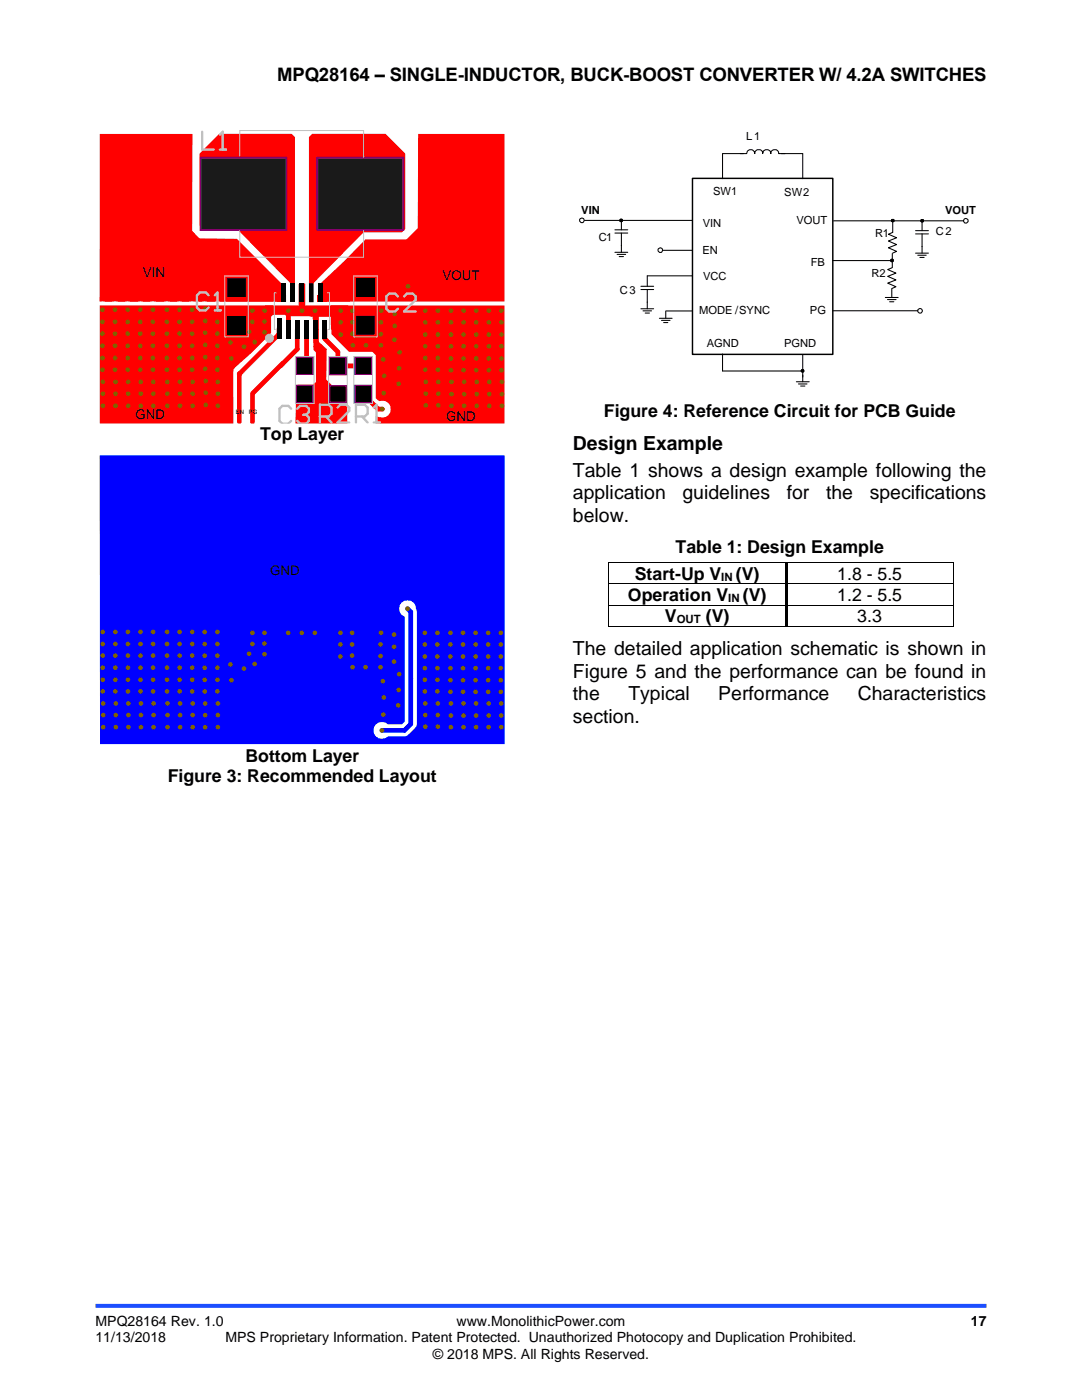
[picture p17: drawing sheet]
<svg xmlns="http://www.w3.org/2000/svg" width="216mm" height="279mm" viewBox="0 0 216 279" stroke-linecap="round" stroke-linejoin="round" font-family="sans-serif">
<defs><g id="words">
<g font-size="3.9">
<text x="114.3" y="89.7">Design Example</text>
<text x="114.3" y="95.2">Table 1 shows a design example following the</text>
<text x="114.3" y="99.7">application</text>
<text x="136.2" y="99.7">guidelines</text>
<text x="157" y="99.7">for</text>
<text x="164.8" y="99.7">the</text>
<text x="173.5" y="99.7">specifications</text>
<text x="114.3" y="104.1">below.</text>
<text x="114.3" y="130.8">The detailed application schematic is shown in</text>
<text x="114.3" y="135.3">Figure 5 and the performance can be found in</text>
<text x="114.3" y="139.7">the</text>
<text x="125.4" y="139.7">Typical</text>
<text x="143.3" y="139.7">Performance</text>
<text x="171.2" y="139.7">Characteristics</text>
<text x="114.3" y="144.2">section.</text>
</g>
<text font-size="3.7" x="55.3" y="16.2">MPQ28164 – SINGLE-INDUCTOR, BUCK-BOOST CONVERTER W/ 4.2A SWITCHES</text>
<g font-size="3.5">
<text x="120.5" y="83.2">Figure 4: Reference Circuit for PCB Guide</text>
<text x="51.9" y="87.8">Top Layer</text>
<text x="134.8" y="110.4">Table 1: Design Example</text>
<text x="125.3" y="119.9">Operation V</text>
<text x="126.7" y="115.7">Start-Up V</text>
<text x="146.8" y="115.7">(V)</text>
<text x="148.2" y="119.9">(V)</text>
<text x="167.1" y="115.7">1.8 - 5.5</text>
<text x="167.1" y="119.9">1.2 - 5.5</text>
<text x="132.7" y="124.1">V</text>
<text x="140.8" y="124.1">(V)</text>
<text x="171.1" y="124.1">3.3</text>
<text x="49" y="152.1">Bottom Layer</text>
<text x="33.5" y="156.1">Figure 3: Recommended Layout</text>
</g>
<g font-size="2.8">
<text x="19" y="264.7">MPQ28164 Rev. 1.0</text>
<text x="19" y="267.9">11/13/2018</text>
<text x="45" y="267.9">MPS Proprietary Information. Patent Protected. Unauthorized Photocopy and Duplication Prohibited.</text>
<text x="91.1" y="264.7">www.MonolithicPower.com</text>
<text x="193.7" y="264.7">17</text>
<text x="86.4" y="271.2">© 2018 MPS. All Rights Reserved.</text>
</g>
<g font-size="2.7">
<text x="28.5" y="55.3">VIN</text>
<text x="88.3" y="55.9">VOUT</text>
<text x="27" y="83.7">GND</text>
<text x="89" y="84">GND</text>
</g>
<text font-size="2.6" x="53.9" y="114.9">GND</text>
<g font-size="2.3">
<text x="143.9" y="115.9">IN</text>
<text x="135" y="124.3">OUT</text>
<text x="145.3" y="120.1">IN</text>
</g>
<g font-size="2.2">
<text x="148.9" y="28">L1</text>
<text x="142.3" y="38.9">SW1</text>
<text x="156.5" y="39.1">SW2</text>
<text x="116" y="42.7">VIN</text>
<text x="140.2" y="45.3">VIN</text>
<text x="158.9" y="44.7">VOUT</text>
<text x="174.6" y="47.3">R1</text>
<text x="186.7" y="47">C2</text>
<text x="188.6" y="42.7">VOUT</text>
<text x="119.5" y="48">C1</text>
<text x="140.2" y="50.6">EN</text>
<text x="161.8" y="53.1">FB</text>
<text x="123.7" y="58.8">C3</text>
<text x="140.3" y="55.9">VCC</text>
<text x="173.9" y="55.2">R2</text>
<text x="139.5" y="62.7">MODE /SYNC</text>
<text x="161.6" y="62.7">PG</text>
<text x="141" y="69.2">AGND</text>
<text x="156.5" y="69.2">PGND</text>
</g>
<g font-size="1.2">
<text x="47" y="82.6">E</text>
<text x="47.8" y="82.6">N</text>
<text x="49.7" y="82.6">P</text>
<text x="50.5" y="82.6">G</text>
</g>
</g></defs>
<path d="M19 260.6h177.8" fill="none" stroke="#1c4eff" stroke-width=".79" stroke-linecap="butt"/>
<path d="M19.9 61h34.6v1.8l-.4 .4v3.3l-4 4-3.5 3.2v10.9h28.4v-1.5a2.12 2.12 0 0 0 2.9-.8 1.72 1.72 0 0 0-.4-1.9 1.72 1.72 0 0 0-1.9-.3l-.6-.6v-8.6l-.7-.7h-4.6l-3.6-3.5-.1-5.7h34.7v23.6h-80.8z" fill-rule="evenodd" fill="#f00"/>
<path d="M45.3 63h3.8v3.8h-3.8z" fill-rule="evenodd" fill="#000"/>
<path d="M63 62.2v3.5" fill="none" stroke="#f00" stroke-width=".93"/>
<path d="M53 61h6.6v-4.2l.2-.2h1l.1 4.4h8.7v3l-.9 .8h-2.7v-1.6h-2.4v5.2l-.1 .1h-.9v-4.6l-.2-.2v-.5l-5.2-.1-.3-.3h-4.3v-1.5z" fill-rule="evenodd" fill="#f00"/>
<path d="M56.4 72.5l-6 6" fill="none" stroke="#f00" stroke-width=".93"/>
<g fill="#f00">
<path d="M62.6 62.6l.4-.4 .5 .4 .1 5.8h.2l1.4 1.3-.1 6.1 1.2 1.2h2.4l.6 .5v7.1h-10.3v-7.4l.4-.4h3l.6-.6v-5.9l-.4-.4z" fill-rule="evenodd"/>
<path d="M62.3 26.7h14.6l4 3.9v15.1l-.7 .7h-7.6l-9.8 9.9-.7 .9-.5-.5v-29.3z" fill-rule="evenodd"/>
<path d="M43.7 26.7h14.5l.6 .7v29.4l-.6 .4-.4-.8-10.3-10.5-6.6 .2-1.1-1v-14.5z" fill-rule="evenodd"/>
<path d="M83.4 26.7h17.3v33.5h-37.2v-3.2l5.2-4.9 4.2-4.3h8.2l2.3-2.3z" fill-rule="evenodd"/>
<path d="M19.9 26.7h18.5l-.1 19.4 1.5 1.5 7.5 .1 9.1 9.1v2.9l-.2 .2v.3h-36.3z" fill-rule="evenodd"/>
</g>
<g fill="#816200">
<circle cx="78.7" cy="67.8" r=".47"/>
<circle cx="76" cy="68.9" r=".47"/>
<circle cx="73" cy="68.9" r=".47"/>
<circle cx="48.7" cy="69.2" r=".47"/>
<circle cx="50.8" cy="68.3" r=".47"/>
<circle cx="30.5" cy="61.8" r=".47"/>
<circle cx="30.5" cy="66.6" r=".47"/>
<circle cx="30.5" cy="64.2" r=".47"/>
<circle cx="28" cy="61.8" r=".47"/>
<circle cx="28" cy="66.6" r=".47"/>
<circle cx="28" cy="64.2" r=".47"/>
<circle cx="25.5" cy="61.8" r=".47"/>
<circle cx="25.5" cy="66.6" r=".47"/>
<circle cx="25.5" cy="64.2" r=".47"/>
<circle cx="23" cy="61.8" r=".47"/>
<circle cx="23" cy="66.6" r=".47"/>
<circle cx="23" cy="64.2" r=".47"/>
<circle cx="20.4" cy="61.8" r=".47"/>
<circle cx="20.4" cy="66.6" r=".47"/>
<circle cx="20.4" cy="64.2" r=".47"/>
<circle cx="20.4" cy="71.4" r=".47"/>
<circle cx="20.4" cy="73.8" r=".47"/>
<circle cx="20.4" cy="69" r=".47"/>
<circle cx="23" cy="71.4" r=".47"/>
<circle cx="23" cy="73.8" r=".47"/>
<circle cx="23" cy="69" r=".47"/>
<circle cx="25.5" cy="71.4" r=".47"/>
<circle cx="25.5" cy="73.8" r=".47"/>
<circle cx="25.5" cy="69" r=".47"/>
<circle cx="28" cy="71.4" r=".47"/>
<circle cx="28" cy="73.8" r=".47"/>
<circle cx="28" cy="69" r=".47"/>
<circle cx="30.5" cy="71.4" r=".47"/>
<circle cx="30.5" cy="73.8" r=".47"/>
<circle cx="30.5" cy="69" r=".47"/>
<circle cx="20.5" cy="78.6" r=".47"/>
<circle cx="20.5" cy="81" r=".47"/>
<circle cx="20.5" cy="76.2" r=".47"/>
<circle cx="23" cy="78.6" r=".47"/>
<circle cx="23" cy="81" r=".47"/>
<circle cx="23" cy="76.2" r=".47"/>
<circle cx="25.6" cy="78.6" r=".47"/>
<circle cx="25.6" cy="81" r=".47"/>
<circle cx="25.6" cy="76.2" r=".47"/>
<circle cx="28.1" cy="78.6" r=".47"/>
<circle cx="28.1" cy="81" r=".47"/>
<circle cx="28.1" cy="76.2" r=".47"/>
<circle cx="30.6" cy="78.6" r=".47"/>
<circle cx="30.6" cy="81" r=".47"/>
<circle cx="30.6" cy="76.2" r=".47"/>
<circle cx="81.4" cy="57.1" r=".47"/>
<circle cx="68" cy="62" r=".47"/>
<circle cx="68" cy="66.8" r=".47"/>
<circle cx="68" cy="64.3" r=".47"/>
<circle cx="70.3" cy="64.3" r=".47"/>
<circle cx="70.3" cy="66.6" r=".47"/>
<circle cx="70.3" cy="62" r=".47"/>
<circle cx="100.1" cy="62" r=".47"/>
<circle cx="100.1" cy="66.8" r=".47"/>
<circle cx="100.1" cy="64.3" r=".47"/>
<circle cx="97.5" cy="62" r=".47"/>
<circle cx="97.5" cy="66.8" r=".47"/>
<circle cx="97.5" cy="64.3" r=".47"/>
<circle cx="95" cy="62" r=".47"/>
<circle cx="95" cy="66.8" r=".47"/>
<circle cx="95" cy="64.3" r=".47"/>
<circle cx="92.5" cy="62" r=".47"/>
<circle cx="92.5" cy="66.8" r=".47"/>
<circle cx="92.5" cy="64.3" r=".47"/>
<circle cx="90" cy="62" r=".47"/>
<circle cx="90" cy="66.8" r=".47"/>
<circle cx="90" cy="64.3" r=".47"/>
<circle cx="90" cy="71.5" r=".47"/>
<circle cx="90" cy="73.9" r=".47"/>
<circle cx="90" cy="69.1" r=".47"/>
<circle cx="92.5" cy="71.5" r=".47"/>
<circle cx="92.5" cy="73.9" r=".47"/>
<circle cx="92.5" cy="69.1" r=".47"/>
<circle cx="95" cy="71.5" r=".47"/>
<circle cx="95" cy="73.9" r=".47"/>
<circle cx="95" cy="69.1" r=".47"/>
<circle cx="97.5" cy="71.5" r=".47"/>
<circle cx="97.5" cy="73.9" r=".47"/>
<circle cx="97.5" cy="69.1" r=".47"/>
<circle cx="100.1" cy="71.5" r=".47"/>
<circle cx="100.1" cy="73.9" r=".47"/>
<circle cx="100.1" cy="69.1" r=".47"/>
<circle cx="90.1" cy="78.7" r=".47"/>
<circle cx="90.1" cy="81" r=".47"/>
<circle cx="90.1" cy="76.2" r=".47"/>
<circle cx="92.6" cy="78.7" r=".47"/>
<circle cx="92.6" cy="81" r=".47"/>
<circle cx="92.6" cy="76.2" r=".47"/>
<circle cx="95.1" cy="78.7" r=".47"/>
<circle cx="95.1" cy="81" r=".47"/>
<circle cx="95.1" cy="76.2" r=".47"/>
<circle cx="97.6" cy="78.7" r=".47"/>
<circle cx="97.6" cy="81" r=".47"/>
<circle cx="97.6" cy="76.2" r=".47"/>
<circle cx="100.1" cy="78.7" r=".47"/>
<circle cx="100.1" cy="81" r=".47"/>
<circle cx="100.1" cy="76.2" r=".47"/>
<circle cx="87.4" cy="62" r=".47"/>
<circle cx="87.4" cy="66.8" r=".47"/>
<circle cx="87.4" cy="64.3" r=".47"/>
<circle cx="84.9" cy="62" r=".47"/>
<circle cx="84.9" cy="66.8" r=".47"/>
<circle cx="84.9" cy="64.3" r=".47"/>
<circle cx="70.4" cy="68.9" r=".47"/>
<circle cx="84.9" cy="71.4" r=".47"/>
<circle cx="84.9" cy="73.8" r=".47"/>
<circle cx="84.9" cy="69.1" r=".47"/>
<circle cx="87.4" cy="71.4" r=".47"/>
<circle cx="87.4" cy="73.8" r=".47"/>
<circle cx="87.4" cy="69.1" r=".47"/>
<circle cx="85" cy="78.6" r=".47"/>
<circle cx="85" cy="80.9" r=".47"/>
<circle cx="85" cy="76.2" r=".47"/>
<circle cx="87.5" cy="78.6" r=".47"/>
<circle cx="87.5" cy="80.9" r=".47"/>
<circle cx="87.5" cy="76.2" r=".47"/>
<circle cx="43.5" cy="76.2" r=".47"/>
<circle cx="43.5" cy="81" r=".47"/>
<circle cx="43.5" cy="78.6" r=".47"/>
<circle cx="38.4" cy="76.2" r=".47"/>
<circle cx="38.4" cy="81" r=".47"/>
<circle cx="38.4" cy="78.6" r=".47"/>
<circle cx="35.9" cy="76.2" r=".47"/>
<circle cx="35.9" cy="81" r=".47"/>
<circle cx="35.9" cy="78.6" r=".47"/>
<circle cx="33.4" cy="76.2" r=".47"/>
<circle cx="33.4" cy="81" r=".47"/>
<circle cx="33.4" cy="78.6" r=".47"/>
<circle cx="43.4" cy="69" r=".47"/>
<circle cx="43.4" cy="73.8" r=".47"/>
<circle cx="43.4" cy="71.4" r=".47"/>
<circle cx="38.3" cy="69" r=".47"/>
<circle cx="38.3" cy="73.8" r=".47"/>
<circle cx="38.3" cy="71.4" r=".47"/>
<circle cx="35.8" cy="69" r=".47"/>
<circle cx="35.8" cy="73.8" r=".47"/>
<circle cx="35.8" cy="71.4" r=".47"/>
<circle cx="33.3" cy="69" r=".47"/>
<circle cx="33.3" cy="73.8" r=".47"/>
<circle cx="33.3" cy="71.4" r=".47"/>
<circle cx="33.3" cy="64.2" r=".47"/>
<circle cx="33.3" cy="66.6" r=".47"/>
<circle cx="33.3" cy="61.8" r=".47"/>
<circle cx="35.8" cy="64.2" r=".47"/>
<circle cx="35.8" cy="66.6" r=".47"/>
<circle cx="35.8" cy="61.8" r=".47"/>
<circle cx="38.3" cy="64.2" r=".47"/>
<circle cx="38.3" cy="66.6" r=".47"/>
<circle cx="38.3" cy="61.8" r=".47"/>
<circle cx="43.4" cy="64.2" r=".47"/>
<circle cx="43.4" cy="66.6" r=".47"/>
<circle cx="43.4" cy="61.8" r=".47"/>
<circle cx="50.4" cy="64.2" r=".47"/>
<circle cx="49.7" cy="66.2" r=".47"/>
<circle cx="50.4" cy="62" r=".47"/>
<circle cx="52.8" cy="64.1" r=".47"/>
<circle cx="52.8" cy="66.3" r=".47"/>
<circle cx="76" cy="66.7" r=".47"/>
<circle cx="76" cy="64.3" r=".47"/>
<circle cx="76.1" cy="62" r=".47"/>
<circle cx="62.9" cy="62" r=".47"/>
<circle cx="60.2" cy="62" r=".47"/>
<circle cx="57.5" cy="62" r=".47"/>
<circle cx="79.7" cy="70.3" r=".47"/>
<circle cx="76.5" cy="71.7" r=".47"/>
<circle cx="76.7" cy="75" r=".47"/>
<circle cx="76.6" cy="78.5" r=".47"/>
<circle cx="79.6" cy="73.5" r=".47"/>
<circle cx="79.5" cy="76.6" r=".47"/>
<circle cx="46.2" cy="71.5" r=".47"/>
<circle cx="46" cy="68.4" r=".47"/>
</g>
<path d="M47.8 74.5v9.7M55.7 65.6v1.1l-8 8M57.5 63.1v2.2M59.3 65.7v4l-3.3 3.3M61.2 65.7v7l-.4 .3M63 65.7v3.5l1.1 1v6.5l-2 2h5.3M64.8 65.7v1.9l2.6 2.6v2.8h5.1M72.5 78.7l2.9 2.9h.9" fill="none" stroke="#f00" stroke-width=".93"/>
<path d="M58.1 81.6l-.6-.6h-1.2l-.5 .6v2.4l.5 .6h1.2l.6-.6M59.3 81.6l.6-.6h1.2l.5 .6v.6l-.5 .6M61.1 82.8l.5 .5v.7l-.5 .6h-1.2l-.6-.6M61.1 82.8h-.6" fill="none" stroke="#c0c0c0" stroke-width=".47"/>
<path d="M58.9 76.8h3.8v3.7h-3.8z" fill-rule="evenodd" fill="#800080"/>
<path d="M59.3 77.2h3v2.9h-3z" fill-rule="evenodd" fill="#000"/>
<path d="M58.9 71.2h3.8v3.7h-3.8z" fill-rule="evenodd" fill="#800080"/>
<g fill="#000">
<path d="M71.1 55.5h3.7v3.8h-3.7z" fill-rule="evenodd"/>
<path d="M59.3 71.5h3v3h-3z" fill-rule="evenodd"/>
<path d="M71.1 63h3.7v3.8h-3.7z" fill-rule="evenodd"/>
</g>
<path d="M44.9 55.1h4.6v12.1h-4.6zM70.6 55.1h4.7v12.1h-4.7zM58.9 71.2h3.8v9.3h-3.8z" fill="none" stroke="#c0c0c0" stroke-width=".2"/>
<path d="M39.9 58.4l-.6 .5v2.5l.6 .5M41.1 58.4l.5 .5M42.8 58.9l.6-.5v3.5M79.4 59.2l-.5-.6h-1.3l-.5 .6v2.4l.5 .6M80.6 59.2l.6-.6h1.2l.6 .6v.6l-2.4 2.4h2.4M44.1 61.9h-1.3M79.4 61.6l-.5 .6M71 83.1h1.8l.6-.5v-1.3l-.6-.5h-1.8v3.5M72.2 83.1l1.2 1.2M74.6 81.3l.5-.5v3.5M75.8 84.3h-1.2" fill="none" stroke="#c0c0c0" stroke-width=".47"/>
<path d="M70.6 76.8h3.7v3.7h-3.7z" fill-rule="evenodd" fill="#800080"/>
<path d="M71 77.2h3v2.9h-3z" fill-rule="evenodd" fill="#000"/>
<path d="M70.6 71.2h3.7v3.7h-3.7z" fill-rule="evenodd" fill="#800080"/>
<path d="M71 71.5h3v3h-3z" fill-rule="evenodd" fill="#000"/>
<path d="M70.6 71.2h3.7v9.3h-3.7z" fill="none" stroke="#c0c0c0" stroke-width=".2"/>
<path d="M63.8 83.1h1.8l.6-.5v-1.3l-.6-.5h-1.8v3.5M65 83.1l1.2 1.2M67.4 81.3l.5-.5h1.2l.6 .5v.7l-2.3 2.3h2.3" fill="none" stroke="#c0c0c0" stroke-width=".47"/>
<path d="M65.6 76.8h3.7v3.7h-3.7z" fill-rule="evenodd" fill="#800080"/>
<path d="M65.9 77.2h3v2.9h-3z" fill-rule="evenodd" fill="#000"/>
<path d="M65.6 71.2h3.7v3.7h-3.7z" fill-rule="evenodd" fill="#800080"/>
<path d="M65.9 71.5h3v3h-3z" fill-rule="evenodd" fill="#000"/>
<path d="M65.6 71.2h3.7v9.3h-3.7z" fill="none" stroke="#c0c0c0" stroke-width=".2"/>
<g fill="#f00">
<path d="M63.4 58.9h1.9v1.3h-1.9z" fill-rule="evenodd"/>
<path d="M55.2 58.9h1.9v1.3h-1.9z" fill-rule="evenodd"/>
</g>
<path d="M55.1 58.4h-.4v7.3h.2M65.3 58.4h.4v7.3h-.2" fill="none" stroke="#c0c0c0" stroke-width=".2"/>
<path d="M40.3 26.3v3.5h2.4M43.9 26.9l.5-.6v3.5M45.1 29.8h-1.2" fill="none" stroke="#c0c0c0" stroke-width=".47"/>
<g fill="#800080">
<path d="M39.8 31.3h17.6v14.8h-17.6z" fill-rule="evenodd"/>
<path d="M63.1 31.3h17.6v14.8h-17.6z" fill-rule="evenodd"/>
</g>
<path d="M47.8 31.1v-5h24.8v5.3M72.6 46v5.3h-24.8v-5.3" fill="none" stroke="#c0c0c0" stroke-width=".2"/>
<circle cx="53.8" cy="67.5" r=".8" fill="#c0c0c0"/>
<circle cx="53.8" cy="67.5" r=".8" fill="none" stroke="#c0c0c0" stroke-width=".2"/>
<g fill="#1a1a1a">
<path d="M40.2 31.7h16.8v14h-16.8z" fill-rule="evenodd"/>
<path d="M63.5 31.7h16.8v14h-16.8z" fill-rule="evenodd"/>
</g>
<g fill="#000">
<path d="M45.3 55.5h3.8v3.8h-3.8z" fill-rule="evenodd"/>
<path d="M55.2 63.5h.9v4.1h-.9z" fill-rule="evenodd"/>
<path d="M56.1 56.6h1v3.7h-1z" fill-rule="evenodd"/>
<path d="M57.1 63.9h.9v3.7h-.9z" fill-rule="evenodd"/>
<path d="M57.9 56.6h.9v3.7h-.9z" fill-rule="evenodd"/>
<path d="M58.8 63.9h1v3.7h-1z" fill-rule="evenodd"/>
<path d="M59.8 56.6h.9v3.7h-.9z" fill-rule="evenodd"/>
<path d="M60.7 63.9h.9v3.7h-.9z" fill-rule="evenodd"/>
<path d="M61.6 56.6h1v3.7h-1z" fill-rule="evenodd"/>
<path d="M62.6 63.9h.9v3.7h-.9z" fill-rule="evenodd"/>
<path d="M63.5 56.6h.9v3.7h-.9z" fill-rule="evenodd"/>
<path d="M64.4 63.9h.9v3.7h-.9z" fill-rule="evenodd"/>
</g>
<path d="M41.1 58.4h-1.3" fill="none" stroke="#c0c0c0" stroke-width=".47"/>
<path d="M50.4 78.9v5.3" fill="none" stroke="#f00" stroke-width=".93"/>
<g fill="#816200">
<circle cx="76.3" cy="81.6" r=".47"/>
<circle cx="52.8" cy="62" r=".47"/>
<circle cx="78.8" cy="65" r=".47"/>
<circle cx="78.8" cy="62.6" r=".47"/>
</g>
<path d="M78.9 62.2h-1.3" fill="none" stroke="#c0c0c0" stroke-width=".47"/>
<g fill="#816200">
<circle cx="41" cy="76" r=".47"/>
<circle cx="41" cy="80.8" r=".47"/>
<circle cx="41" cy="78.4" r=".47"/>
<circle cx="40.9" cy="68.8" r=".47"/>
<circle cx="40.9" cy="73.6" r=".47"/>
<circle cx="40.9" cy="71.3" r=".47"/>
<circle cx="40.9" cy="64.1" r=".47"/>
<circle cx="40.9" cy="66.4" r=".47"/>
<circle cx="40.9" cy="61.6" r=".47"/>
</g>
<path d="M41.6 61.4l-.5 .5h-1.2" fill="none" stroke="#c0c0c0" stroke-width=".47"/>
<path d="M19.9 90.9h80.8v57.6h-80.7zM80.1 120.3a1.66 1.66 0 0 0 .7 2.8v20.9l-.6 .6h-2.8a1.69 1.69 0 0 0-2.4 0 1.69 1.69 0 0 0 0 2.4 1.69 1.69 0 0 0 2.4 0h3.3a4.1 4.1 0 0 0 2.4-2.1v-23.2a1.77 1.77 0 0 0-1-1.7 1.77 1.77 0 0 0-2 .3z" fill-rule="evenodd" fill="#00f"/>
<g fill="#816200">
<circle cx="78.6" cy="132" r=".46"/>
<circle cx="75.9" cy="133.2" r=".46"/>
<circle cx="73" cy="133.2" r=".46"/>
<circle cx="48.7" cy="133.4" r=".46"/>
<circle cx="50.8" cy="132.5" r=".46"/>
<circle cx="30.5" cy="126.1" r=".46"/>
<circle cx="30.5" cy="130.8" r=".46"/>
<circle cx="30.5" cy="128.5" r=".46"/>
<circle cx="28" cy="126.1" r=".46"/>
<circle cx="28" cy="130.8" r=".46"/>
<circle cx="28" cy="128.5" r=".46"/>
<circle cx="25.5" cy="126.1" r=".46"/>
<circle cx="25.5" cy="130.8" r=".46"/>
<circle cx="25.5" cy="128.5" r=".46"/>
<circle cx="23" cy="126.1" r=".46"/>
<circle cx="23" cy="130.8" r=".46"/>
<circle cx="23" cy="128.5" r=".46"/>
<circle cx="20.5" cy="126.1" r=".46"/>
<circle cx="20.5" cy="130.8" r=".46"/>
<circle cx="20.5" cy="128.5" r=".46"/>
<circle cx="20.5" cy="135.7" r=".46"/>
<circle cx="20.5" cy="138" r=".46"/>
<circle cx="20.5" cy="133.3" r=".46"/>
<circle cx="23" cy="135.7" r=".46"/>
<circle cx="23" cy="138" r=".46"/>
<circle cx="23" cy="133.3" r=".46"/>
<circle cx="25.5" cy="135.7" r=".46"/>
<circle cx="25.5" cy="138" r=".46"/>
<circle cx="25.5" cy="133.3" r=".46"/>
<circle cx="28" cy="135.7" r=".46"/>
<circle cx="28" cy="138" r=".46"/>
<circle cx="28" cy="133.3" r=".46"/>
<circle cx="30.5" cy="135.7" r=".46"/>
<circle cx="30.5" cy="138" r=".46"/>
<circle cx="30.5" cy="133.3" r=".46"/>
<circle cx="20.6" cy="142.7" r=".46"/>
<circle cx="20.6" cy="145.1" r=".46"/>
<circle cx="20.6" cy="140.4" r=".46"/>
<circle cx="23.1" cy="142.7" r=".46"/>
<circle cx="23.1" cy="145.1" r=".46"/>
<circle cx="23.1" cy="140.4" r=".46"/>
<circle cx="25.6" cy="142.7" r=".46"/>
<circle cx="25.6" cy="145.1" r=".46"/>
<circle cx="25.6" cy="140.4" r=".46"/>
<circle cx="28.1" cy="142.7" r=".46"/>
<circle cx="28.1" cy="145.1" r=".46"/>
<circle cx="28.1" cy="140.4" r=".46"/>
<circle cx="30.6" cy="142.7" r=".46"/>
<circle cx="30.6" cy="145.1" r=".46"/>
<circle cx="30.6" cy="140.4" r=".46"/>
<circle cx="67.9" cy="126.3" r=".46"/>
<circle cx="67.9" cy="131" r=".46"/>
<circle cx="67.9" cy="128.6" r=".46"/>
<circle cx="70.3" cy="128.6" r=".46"/>
<circle cx="70.3" cy="130.8" r=".46"/>
<circle cx="70.3" cy="126.3" r=".46"/>
<circle cx="99.9" cy="126.3" r=".46"/>
<circle cx="99.9" cy="131" r=".46"/>
<circle cx="99.9" cy="128.6" r=".46"/>
<circle cx="97.4" cy="126.3" r=".46"/>
<circle cx="97.4" cy="131" r=".46"/>
<circle cx="97.4" cy="128.6" r=".46"/>
<circle cx="94.9" cy="126.3" r=".46"/>
<circle cx="94.9" cy="131" r=".46"/>
<circle cx="94.9" cy="128.6" r=".46"/>
<circle cx="92.4" cy="126.3" r=".46"/>
<circle cx="92.4" cy="131" r=".46"/>
<circle cx="92.4" cy="128.6" r=".46"/>
<circle cx="89.9" cy="126.3" r=".46"/>
<circle cx="89.9" cy="131" r=".46"/>
<circle cx="89.9" cy="128.6" r=".46"/>
<circle cx="89.9" cy="135.8" r=".46"/>
<circle cx="89.9" cy="138.1" r=".46"/>
<circle cx="89.9" cy="133.3" r=".46"/>
<circle cx="92.4" cy="135.8" r=".46"/>
<circle cx="92.4" cy="138.1" r=".46"/>
<circle cx="92.4" cy="133.3" r=".46"/>
<circle cx="94.9" cy="135.8" r=".46"/>
<circle cx="94.9" cy="138.1" r=".46"/>
<circle cx="94.9" cy="133.3" r=".46"/>
<circle cx="97.4" cy="135.8" r=".46"/>
<circle cx="97.4" cy="138.1" r=".46"/>
<circle cx="97.4" cy="133.3" r=".46"/>
<circle cx="99.9" cy="135.8" r=".46"/>
<circle cx="99.9" cy="138.1" r=".46"/>
<circle cx="99.9" cy="133.3" r=".46"/>
<circle cx="90" cy="142.8" r=".46"/>
<circle cx="90" cy="145.1" r=".46"/>
<circle cx="90" cy="140.4" r=".46"/>
<circle cx="92.5" cy="142.8" r=".46"/>
<circle cx="92.5" cy="145.1" r=".46"/>
<circle cx="92.5" cy="140.4" r=".46"/>
<circle cx="95" cy="142.8" r=".46"/>
<circle cx="95" cy="145.1" r=".46"/>
<circle cx="95" cy="140.4" r=".46"/>
<circle cx="97.5" cy="142.8" r=".46"/>
<circle cx="97.5" cy="145.1" r=".46"/>
<circle cx="97.5" cy="140.4" r=".46"/>
<circle cx="100" cy="142.8" r=".46"/>
<circle cx="100" cy="145.1" r=".46"/>
<circle cx="100" cy="140.4" r=".46"/>
<circle cx="87.3" cy="126.3" r=".46"/>
<circle cx="87.3" cy="131" r=".46"/>
<circle cx="87.3" cy="128.6" r=".46"/>
<circle cx="84.8" cy="126.3" r=".46"/>
<circle cx="84.8" cy="131" r=".46"/>
<circle cx="84.8" cy="128.6" r=".46"/>
<circle cx="70.3" cy="133.2" r=".46"/>
<circle cx="84.8" cy="135.7" r=".46"/>
<circle cx="84.8" cy="138" r=".46"/>
<circle cx="84.8" cy="133.3" r=".46"/>
<circle cx="87.3" cy="135.7" r=".46"/>
<circle cx="87.3" cy="138" r=".46"/>
<circle cx="87.3" cy="133.3" r=".46"/>
<circle cx="84.9" cy="142.7" r=".46"/>
<circle cx="84.9" cy="145" r=".46"/>
<circle cx="84.9" cy="140.4" r=".46"/>
<circle cx="87.4" cy="142.7" r=".46"/>
<circle cx="87.4" cy="145" r=".46"/>
<circle cx="87.4" cy="140.4" r=".46"/>
<circle cx="43.5" cy="140.4" r=".46"/>
<circle cx="43.5" cy="145.1" r=".46"/>
<circle cx="43.5" cy="142.7" r=".46"/>
<circle cx="38.5" cy="140.4" r=".46"/>
<circle cx="38.5" cy="145.1" r=".46"/>
<circle cx="38.5" cy="142.7" r=".46"/>
<circle cx="35.9" cy="140.4" r=".46"/>
<circle cx="35.9" cy="145.1" r=".46"/>
<circle cx="35.9" cy="142.7" r=".46"/>
<circle cx="33.4" cy="140.4" r=".46"/>
<circle cx="33.4" cy="145.1" r=".46"/>
<circle cx="33.4" cy="142.7" r=".46"/>
<circle cx="43.4" cy="133.3" r=".46"/>
<circle cx="43.4" cy="138" r=".46"/>
<circle cx="43.4" cy="135.7" r=".46"/>
<circle cx="38.4" cy="133.3" r=".46"/>
<circle cx="38.4" cy="138" r=".46"/>
<circle cx="38.4" cy="135.7" r=".46"/>
<circle cx="35.8" cy="133.3" r=".46"/>
<circle cx="35.8" cy="138" r=".46"/>
<circle cx="35.8" cy="135.7" r=".46"/>
<circle cx="33.3" cy="133.3" r=".46"/>
<circle cx="33.3" cy="138" r=".46"/>
<circle cx="33.3" cy="135.7" r=".46"/>
<circle cx="33.3" cy="128.5" r=".46"/>
<circle cx="33.3" cy="130.8" r=".46"/>
<circle cx="33.3" cy="126.1" r=".46"/>
<circle cx="35.8" cy="128.5" r=".46"/>
<circle cx="35.8" cy="130.8" r=".46"/>
<circle cx="35.8" cy="126.1" r=".46"/>
<circle cx="38.4" cy="128.5" r=".46"/>
<circle cx="38.4" cy="130.8" r=".46"/>
<circle cx="38.4" cy="126.1" r=".46"/>
<circle cx="43.4" cy="128.5" r=".46"/>
<circle cx="43.4" cy="130.8" r=".46"/>
<circle cx="43.4" cy="126.1" r=".46"/>
<circle cx="50.4" cy="128.5" r=".46"/>
<circle cx="49.7" cy="130.5" r=".46"/>
<circle cx="50.4" cy="126.3" r=".46"/>
<circle cx="52.8" cy="128.4" r=".46"/>
<circle cx="52.8" cy="130.6" r=".46"/>
<circle cx="52.8" cy="126.3" r=".46"/>
<circle cx="75.9" cy="130.9" r=".46"/>
<circle cx="75.9" cy="128.6" r=".46"/>
<circle cx="76" cy="126.3" r=".46"/>
<circle cx="62.8" cy="126.3" r=".46"/>
<circle cx="60.2" cy="126.3" r=".46"/>
<circle cx="57.5" cy="126.3" r=".46"/>
<circle cx="79.7" cy="134.5" r=".46"/>
<circle cx="76.4" cy="135.9" r=".46"/>
<circle cx="76.6" cy="139.2" r=".46"/>
<circle cx="76.5" cy="142.6" r=".46"/>
<circle cx="79.6" cy="137.7" r=".46"/>
<circle cx="79.5" cy="140.8" r=".46"/>
<circle cx="46.2" cy="135.8" r=".46"/>
<circle cx="46" cy="132.6" r=".46"/>
</g>
<path d="M81.3 121.5l.7 .6v22.4l-1.3 1.3h-4.5" fill="none" stroke="#00f" stroke-width=".93"/>
<g fill="#816200">
<circle cx="40.9" cy="140.4" r=".46"/>
<circle cx="40.9" cy="145.1" r=".46"/>
<circle cx="40.9" cy="142.7" r=".46"/>
<circle cx="40.8" cy="133.3" r=".46"/>
<circle cx="40.8" cy="138" r=".46"/>
<circle cx="40.8" cy="135.7" r=".46"/>
<circle cx="40.8" cy="128.5" r=".46"/>
<circle cx="40.8" cy="130.9" r=".46"/>
<circle cx="40.8" cy="126.1" r=".46"/>
<circle cx="78.6" cy="126.6" r=".46"/>
<circle cx="78.6" cy="129.1" r=".46"/>
<circle cx="81.3" cy="121.5" r=".46"/>
<circle cx="76.2" cy="145.8" r=".46"/>
</g>
<path d="M138.2 35.6h28v35.1h-28z" fill="none" stroke="#000" stroke-width=".29"/>
<g fill="none" stroke="#000" stroke-width=".21">
<path d="M144.2 30.7h4.2M144.2 30.7v5M147.7 30.7h1.3a.81 .81 0 0 1 .8-.8 .81 .81 0 0 1 .8 .8 .78 .78 0 0 1 .8-.8 .78 .78 0 0 1 .8 .8 .82 .82 0 0 1 .8-.8 .82 .82 0 0 1 .8 .8 .77 .77 0 0 1 .8-.8 .77 .77 0 0 1 .8 .8h1.3M155.9 30.7h4.3M160.2 30.7v5M116.7 44h21.5M122.7 45.9h2.6M122.7 46.5h2.6M122.7 50.4h2.6M123.1 50.8h1.7M123.6 51.2h.8M124 43.9v2"/>
<path d="M124 46.5v3.9M127.9 57.1h2.5M127.9 57.8h2.5M129.2 57.8v3.8M132.2 50h6M138.2 55h-9v2.1M166.1 52h12M166.3 44.1h26M176.7 59.4h2.5M177.1 59.8h1.7M177.9 57.6v1.8M178 53.4l-.9 .4 1.7 .7-1.7 .7 1.7 .7-1.7 .6 1.7 .7-.8 .4"/>
<path d="M178 50.6v2.8M178.1 44v2.4l-.8 .3 1.6 .8-1.6 .6 1.6 .7-1.6 .7 1.6 .7-.8 .3M182.7 46h2.6M182.7 46.7h2.6M182.7 50.5h2.6M183.1 50.9h1.7M183.5 51.4h.9M184 44.1v1.9M184 46.7v3.8M127.9 61.6h2.5M128.3 62h1.7M128.7 62.5h.9"/>
<path d="M131.6 63.5h2.5M132 63.9h1.7M132.4 64.4h.9M132.8 62.1h5.4M132.8 62.2v1.3M144.2 70.6v3.4h16M158.9 76.2h2.6M159.3 76.6h1.7M159.8 77h.8M160.2 70.8v5.4M166.1 62h17M177.5 60.2h.9"/>
<circle cx="116.1" cy="44" r=".47"/>
<circle cx="123.9" cy="44" r=".26"/>
<circle cx="131.8" cy="49.9" r=".47"/>
<circle cx="178" cy="52" r=".26"/>
<circle cx="178.1" cy="44" r=".26"/>
<circle cx="184" cy="44.1" r=".26"/>
<circle cx="192.7" cy="44.1" r=".47"/>
<circle cx="160.1" cy="74" r=".25"/>
<circle cx="183.6" cy="62" r=".47"/>
</g>
<g fill="#000">
<path d="M121.3 112.2h.1v.2h-.1z" fill-rule="evenodd"/>
<path d="M121.3 112.2h.1v.2h-.1z" fill-rule="evenodd"/>
<path d="M121.3 116.4h.1v.2h-.1z" fill-rule="evenodd"/>
<path d="M156.6 112.2h.2v.2h-.2z" fill-rule="evenodd"/>
<path d="M156.6 112.4h.5v4h-.5z" fill-rule="evenodd"/>
<path d="M156.6 116.4h.5v.2h-.5z" fill-rule="evenodd"/>
<path d="M190.1 112.2h.1v.2h-.1z" fill-rule="evenodd"/>
<path d="M190.1 112.2h.1v.2h-.1z" fill-rule="evenodd"/>
<path d="M190.1 116.4h.1v.2h-.1z" fill-rule="evenodd"/>
<path d="M121.3 120.7h.1v.1h-.1z" fill-rule="evenodd"/>
<path d="M121.3 124.9h.1v.2h-.1z" fill-rule="evenodd"/>
<path d="M121.3 124.9h.1v.2h-.1z" fill-rule="evenodd"/>
<path d="M156.6 116.6h.5v4.1h-.5z" fill-rule="evenodd"/>
<path d="M156.6 120.7h.5v.1h-.5z" fill-rule="evenodd"/>
<path d="M156.6 120.8h.5v4.1h-.5z" fill-rule="evenodd"/>
<path d="M156.6 124.9h.2v.2h-.2z" fill-rule="evenodd"/>
<path d="M190.1 120.7h.1v.1h-.1z" fill-rule="evenodd"/>
<path d="M190.1 124.9h.1v.2h-.1z" fill-rule="evenodd"/>
<path d="M190.1 124.9h.1v.2h-.1z" fill-rule="evenodd"/>
<circle cx="123.9" cy="43.9" r=".26"/>
<circle cx="178" cy="52" r=".26"/>
<circle cx="178.1" cy="44" r=".26"/>
<circle cx="184" cy="44.1" r=".26"/>
<circle cx="160.1" cy="74" r=".25"/>
</g>
<g fill="none" stroke="#000" stroke-width=".2">
<path d="M121.4 112.4v4M121.4 116.6v4.1M121.4 112.3h35.2M121.4 116.5h35.2M156.8 112.3h33.3M157.1 116.5h33M190.2 112.4v4M190.2 116.6v4.1M121.4 120.8v4.1M121.4 120.8h35.2M121.4 125h35.2M156.8 125h33.3"/>
<path d="M157.1 120.8h33M190.2 120.8v4.1"/>
</g>
<use href="#words"/>
</svg>
